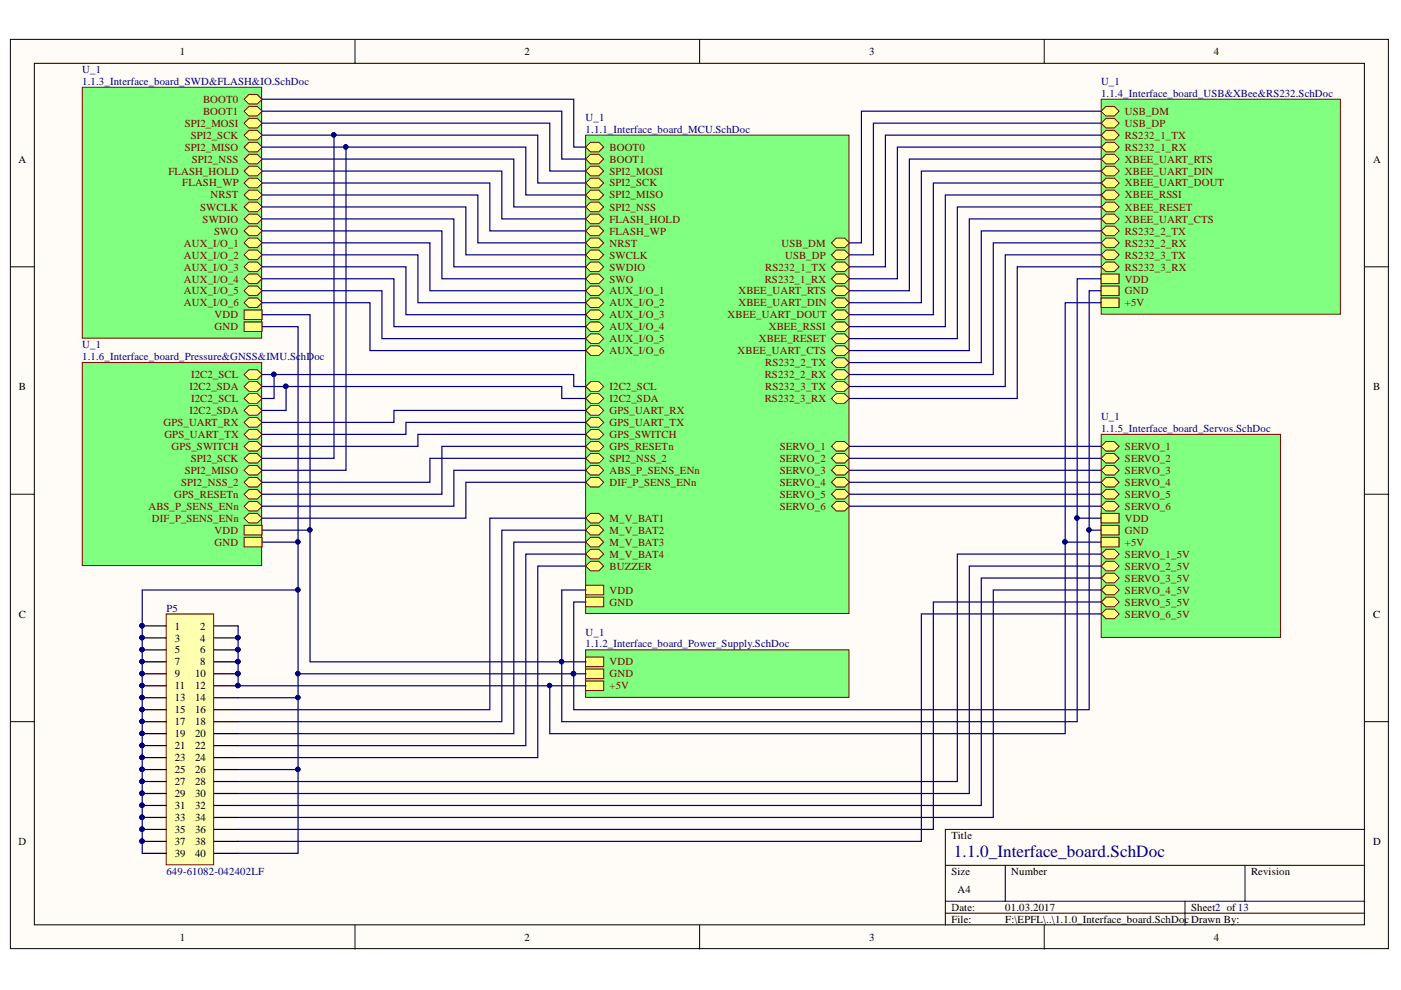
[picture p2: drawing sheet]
<svg xmlns="http://www.w3.org/2000/svg" width="297mm" height="210mm" viewBox="0 0 297 210" stroke-linecap="round" stroke-linejoin="round" font-family="sans-serif">
<defs><g id="words">
<text font-size="3.6" fill="#000080" x="202.2" y="181.6">1.1.0_Interface_board.SchDoc</text>
<g font-size="2.3">
<text x="38.1" y="11.7">1</text>
<text x="111.2" y="11.7">2</text>
<text x="184.3" y="11.7">3</text>
<text x="257.4" y="11.7">4</text>
<text x="3.9" y="34.5">A</text>
<text x="291.1" y="34.5">A</text>
<text x="4" y="82.7">B</text>
<text x="291.1" y="82.7">B</text>
<text x="4" y="130.9">C</text>
<text x="291.1" y="130.9">C</text>
<text x="37" y="133.5">1</text>
<text x="37" y="136">3</text>
<text x="42.5" y="133.5">2</text>
<text x="42.5" y="136">4</text>
<text x="37" y="138.6">5</text>
<text x="37" y="141.1">7</text>
<text x="37" y="143.6">9</text>
<text x="41.4" y="143.6">10</text>
<text x="42.5" y="138.6">6</text>
<text x="42.5" y="141.1">8</text>
<text x="37" y="146.2">11</text>
<text x="37" y="148.7">13</text>
<text x="41.4" y="146.2">12</text>
<text x="41.4" y="148.7">14</text>
<text x="37" y="151.2">15</text>
<text x="37" y="153.8">17</text>
<text x="41.4" y="151.2">16</text>
<text x="41.4" y="153.8">18</text>
<text x="37" y="156.3">19</text>
<text x="37" y="158.8">21</text>
<text x="37" y="161.4">23</text>
<text x="41.4" y="156.3">20</text>
<text x="41.4" y="158.8">22</text>
<text x="41.4" y="161.4">24</text>
<text x="37" y="164">25</text>
<text x="37" y="166.5">27</text>
<text x="41.4" y="164">26</text>
<text x="41.4" y="166.5">28</text>
<text x="37" y="169">29</text>
<text x="37" y="171.6">31</text>
<text x="41.4" y="169">30</text>
<text x="41.4" y="171.6">32</text>
<text x="3.9" y="179.2">D</text>
<text x="37" y="174.1">33</text>
<text x="37" y="176.7">35</text>
<text x="37" y="179.2">37</text>
<text x="41.4" y="174.1">34</text>
<text x="41.4" y="176.7">36</text>
<text x="41.4" y="179.2">38</text>
<text x="201.7" y="177.9">Title</text>
<text x="291.1" y="179.2">D</text>
<text x="37" y="181.7">39</text>
<text x="41.4" y="181.7">40</text>
<text x="201.7" y="185.5">Size</text>
<text x="214.4" y="185.5">Number</text>
<text x="265.2" y="185.5">Revision</text>
<text x="203" y="189.3">A4</text>
<text x="201.7" y="193.1">Date:</text>
<text x="201.7" y="195.7">File:</text>
<text x="213.1" y="193.1">01.03.2017</text>
<text x="213.1" y="195.7">F:\EPFL\..\1.1.0_Interface_board.SchDocDrawn By:</text>
<text x="252.6" y="193.1">Sheet2 of13</text>
<text x="38.1" y="199.5">1</text>
<text x="111.2" y="199.5">2</text>
<text x="184.3" y="199.5">3</text>
<text x="257.4" y="199.5">4</text>
</g>
<g font-size="2.3" fill="#000080">
<text x="17.4" y="15.5">U_1</text>
<text x="17.4" y="18">1.1.3_Interface_board_SWD&amp;FLASH&amp;IO.SchDoc</text>
<text x="233.4" y="18">U_1</text>
<text x="233.4" y="20.5">1.1.4_Interface_board_USB&amp;XBee&amp;RS232.SchDoc</text>
<text x="124.2" y="25.6">U_1</text>
<text x="124.2" y="28.1">1.1.1_Interface_board_MCU.SchDoc</text>
<text x="17.4" y="73.8">U_1</text>
<text x="17.4" y="76.4">1.1.6_Interface_board_Pressure&amp;GNSS&amp;IMU.SchDoc</text>
<text x="233.4" y="89">U_1</text>
<text x="233.4" y="91.6">1.1.5_Interface_board_Servos.SchDoc</text>
<text x="35.3" y="129.7">P5</text>
<text x="124.2" y="134.7">U_1</text>
<text x="124.2" y="137.3">1.1.2_Interface_board_Power_Supply.SchDoc</text>
<text x="35.3" y="185.5">649-61082-042402LF</text>
</g>
<g font-size="2.3" fill="#800000">
<text x="43.1" y="21.8">BOOT0</text>
<text x="39.2" y="26.9">SPI2_MOSI</text>
<text x="40.4" y="29.4">SPI2_SCK</text>
<text x="43.1" y="24.3">BOOT1</text>
<text x="238.5" y="24.3">USB_DM</text>
<text x="238.5" y="26.9">USB_DP</text>
<text x="238.5" y="29.4">RS232_1_TX</text>
<text x="39.2" y="31.9">SPI2_MISO</text>
<text x="40.7" y="34.5">SPI2_NSS</text>
<text x="129.2" y="31.9">BOOT0</text>
<text x="129.2" y="34.5">BOOT1</text>
<text x="238.5" y="31.9">RS232_1_RX</text>
<text x="238.5" y="34.5">XBEE_UART_RTS</text>
<text x="35.7" y="37">FLASH_HOLD</text>
<text x="38.7" y="39.5">FLASH_WP</text>
<text x="129.2" y="37">SPI2_MOSI</text>
<text x="129.2" y="39.5">SPI2_SCK</text>
<text x="238.5" y="37">XBEE_UART_DIN</text>
<text x="238.5" y="39.5">XBEE_UART_DOUT</text>
<text x="42.5" y="44.7">SWCLK</text>
<text x="43" y="47.2">SWDIO</text>
<text x="44.7" y="42.1">NRST</text>
<text x="129.2" y="42.1">SPI2_MISO</text>
<text x="129.2" y="44.7">SPI2_NSS</text>
<text x="129.2" y="47.2">FLASH_HOLD</text>
<text x="238.5" y="42.1">XBEE_RSSI</text>
<text x="238.5" y="44.7">XBEE_RESET</text>
<text x="238.5" y="47.2">XBEE_UART_CTS</text>
<text x="39" y="52.3">AUX_I/O_1</text>
<text x="45.4" y="49.8">SWO</text>
<text x="129.2" y="52.3">NRST</text>
<text x="129.2" y="49.8">FLASH_WP</text>
<text x="165.7" y="52.3">USB_DM</text>
<text x="238.5" y="49.8">RS232_2_TX</text>
<text x="238.5" y="52.3">RS232_2_RX</text>
<text x="39" y="54.8">AUX_I/O_2</text>
<text x="39" y="57.4">AUX_I/O_3</text>
<text x="39" y="59.9">AUX_I/O_4</text>
<text x="129.2" y="59.9">SWO</text>
<text x="129.2" y="54.8">SWCLK</text>
<text x="129.2" y="57.4">SWDIO</text>
<text x="162.1" y="59.9">RS232_1_RX</text>
<text x="162.2" y="57.4">RS232_1_TX</text>
<text x="166.5" y="54.8">USB_DP</text>
<text x="238.5" y="54.8">RS232_3_TX</text>
<text x="238.5" y="57.4">RS232_3_RX</text>
<text x="238.5" y="59.9">VDD</text>
<text x="39" y="62.4">AUX_I/O_5</text>
<text x="39" y="65">AUX_I/O_6</text>
<text x="129.2" y="65">AUX_I/O_2</text>
<text x="129.2" y="62.4">AUX_I/O_1</text>
<text x="156.6" y="62.4">XBEE_UART_RTS</text>
<text x="156.6" y="65">XBEE_UART_DIN</text>
<text x="238.5" y="62.4">GND</text>
<text x="238.5" y="65">+5V</text>
<text x="45.5" y="67.5">VDD</text>
<text x="45.5" y="70">GND</text>
<text x="129.2" y="67.5">AUX_I/O_3</text>
<text x="129.2" y="70">AUX_I/O_4</text>
<text x="154.3" y="67.5">XBEE_UART_DOUT</text>
<text x="163" y="70">XBEE_RSSI</text>
<text x="129.2" y="72.6">AUX_I/O_5</text>
<text x="129.2" y="75.1">AUX_I/O_6</text>
<text x="156.4" y="75.1">XBEE_UART_CTS</text>
<text x="160.9" y="72.6">XBEE_RESET</text>
<text x="162.2" y="77.6">RS232_2_TX</text>
<text x="40.2" y="82.7">I2C2_SDA</text>
<text x="40.5" y="80.2">I2C2_SCL</text>
<text x="129.2" y="82.7">I2C2_SCL</text>
<text x="162.1" y="80.2">RS232_2_RX</text>
<text x="162.2" y="82.7">RS232_3_TX</text>
<text x="40.2" y="87.8">I2C2_SDA</text>
<text x="40.5" y="85.2">I2C2_SCL</text>
<text x="129.2" y="85.2">I2C2_SDA</text>
<text x="129.2" y="87.8">GPS_UART_RX</text>
<text x="162.1" y="85.2">RS232_3_RX</text>
<text x="34.7" y="90.3">GPS_UART_RX</text>
<text x="34.8" y="92.8">GPS_UART_TX</text>
<text x="36.4" y="95.4">GPS_SWITCH</text>
<text x="129.2" y="92.8">GPS_SWITCH</text>
<text x="129.2" y="95.4">GPS_RESETn</text>
<text x="129.2" y="90.3">GPS_UART_TX</text>
<text x="165.4" y="95.4">SERVO_1</text>
<text x="238.5" y="95.4">SERVO_1</text>
<text x="39.2" y="100.4">SPI2_MISO</text>
<text x="40.4" y="97.9">SPI2_SCK</text>
<text x="129.2" y="97.9">SPI2_NSS_2</text>
<text x="129.2" y="100.4">ABS_P_SENS_ENn</text>
<text x="165.4" y="97.9">SERVO_2</text>
<text x="165.4" y="100.4">SERVO_3</text>
<text x="238.5" y="97.9">SERVO_2</text>
<text x="238.5" y="100.4">SERVO_3</text>
<text x="37" y="105.6">GPS_RESETn</text>
<text x="38.4" y="103">SPI2_NSS_2</text>
<text x="129.2" y="103">DIF_P_SENS_ENn</text>
<text x="165.4" y="103">SERVO_4</text>
<text x="165.4" y="105.6">SERVO_5</text>
<text x="238.5" y="103">SERVO_4</text>
<text x="238.5" y="105.6">SERVO_5</text>
<text x="31.5" y="108.1">ABS_P_SENS_ENn</text>
<text x="32.2" y="110.7">DIF_P_SENS_ENn</text>
<text x="45.5" y="113.2">VDD</text>
<text x="129.2" y="113.2">M_V_BAT2</text>
<text x="129.2" y="110.7">M_V_BAT1</text>
<text x="165.4" y="108.1">SERVO_6</text>
<text x="238.5" y="108.1">SERVO_6</text>
<text x="238.5" y="110.7">VDD</text>
<text x="238.5" y="113.2">GND</text>
<text x="45.5" y="115.7">GND</text>
<text x="129.2" y="115.7">M_V_BAT3</text>
<text x="129.2" y="118.3">M_V_BAT4</text>
<text x="238.5" y="115.7">+5V</text>
<text x="238.5" y="118.3">SERVO_1_5V</text>
<text x="129.2" y="120.8">BUZZER</text>
<text x="129.2" y="125.9">VDD</text>
<text x="238.5" y="120.8">SERVO_2_5V</text>
<text x="238.5" y="123.3">SERVO_3_5V</text>
<text x="238.5" y="125.9">SERVO_4_5V</text>
<text x="129.2" y="128.4">GND</text>
<text x="238.5" y="128.4">SERVO_5_5V</text>
<text x="238.5" y="130.9">SERVO_6_5V</text>
<text x="129.2" y="141.1">VDD</text>
<text x="129.2" y="143.6">GND</text>
<text x="129.2" y="146.2">+5V</text>
</g>
</g></defs>
<g fill="#fffcf8" stroke="#000" stroke-width=".21">
<path d="M2.2 8.3h292.2v192.8h-292.2z"/>
<path d="M7.3 13.4h282v182.7h-282z"/>
</g>
<g fill="none" stroke="#000" stroke-width=".21">
<path d="M75.3 8.3v5.1M148.3 8.3v5.1M221.4 8.3v5.1M2.2 56.6h5.1M289.4 56.6h5.1M2.2 104.8h5.1M289.4 104.8h5.1M2.2 153h5.1M289.4 153h5.1M289.4 175.9h-89v20.3M75.3 196.2v5M148.3 196.2v5"/>
<path d="M200.4 183.5h89M200.4 191.1h89M200.4 193.6h89M213.1 183.5v7.6M221.4 196.2v5M251.3 191.1v5.1M264 183.5v7.6"/>
</g>
<path d="M124.2 28.7h55.8v101.4h-55.8z" fill="#80ff80" stroke="#800000" stroke-width=".21"/>
<path d="M176.3 51.5l1-1h1.8l1 1-1 1h-1.8z" fill-rule="evenodd" fill="#ffff80"/>
<path d="M176.3 51.5l1-1h1.8l1 1-1 1h-1.8z" fill="none" stroke="#800000" stroke-width=".21"/>
<path d="M176.3 54l1-1h1.8l1 1-1 1h-1.8z" fill-rule="evenodd" fill="#ffff80"/>
<path d="M176.3 54l1-1h1.8l1 1-1 1h-1.8z" fill="none" stroke="#800000" stroke-width=".21"/>
<path d="M124.2 59.1l1-1h1.8l1 1-1 1h-1.8z" fill-rule="evenodd" fill="#ffff80"/>
<path d="M124.2 59.1l1-1h1.8l1 1-1 1h-1.8z" fill="none" stroke="#800000" stroke-width=".21"/>
<path d="M124.2 54l1-1h1.8l1 1-1 1h-1.8z" fill-rule="evenodd" fill="#ffff80"/>
<path d="M124.2 54l1-1h1.8l1 1-1 1h-1.8z" fill="none" stroke="#800000" stroke-width=".21"/>
<path d="M124.2 56.6l1-1h1.8l1 1-1 1h-1.8z" fill-rule="evenodd" fill="#ffff80"/>
<path d="M124.2 56.6l1-1h1.8l1 1-1 1h-1.8z" fill="none" stroke="#800000" stroke-width=".21"/>
<path d="M124.2 31.2l1-1h1.8l1 1-1 1h-1.8z" fill-rule="evenodd" fill="#ffff80"/>
<path d="M124.2 31.2l1-1h1.8l1 1-1 1h-1.8z" fill="none" stroke="#800000" stroke-width=".21"/>
<path d="M124.2 51.5l1-1h1.8l1 1-1 1h-1.8z" fill-rule="evenodd" fill="#ffff80"/>
<path d="M124.2 51.5l1-1h1.8l1 1-1 1h-1.8z" fill="none" stroke="#800000" stroke-width=".21"/>
<path d="M124.2 33.7l1-1h1.8l1 1-1 1h-1.8z" fill-rule="evenodd" fill="#ffff80"/>
<path d="M124.2 33.7l1-1h1.8l1 1-1 1h-1.8z" fill="none" stroke="#800000" stroke-width=".21"/>
<path d="M124.2 81.9l1-1h1.8l1 1-1 1.1h-1.8z" fill-rule="evenodd" fill="#ffff80"/>
<path d="M124.2 81.9l1-1h1.8l1 1-1 1.1h-1.8z" fill="none" stroke="#800000" stroke-width=".21"/>
<path d="M124.2 84.5l1-1h1.8l1 1-1 1h-1.8z" fill-rule="evenodd" fill="#ffff80"/>
<path d="M124.2 84.5l1-1h1.8l1 1-1 1h-1.8z" fill="none" stroke="#800000" stroke-width=".21"/>
<path d="M176.3 56.6l1-1h1.8l1 1-1 1h-1.8z" fill-rule="evenodd" fill="#ffff80"/>
<path d="M176.3 56.6l1-1h1.8l1 1-1 1h-1.8z" fill="none" stroke="#800000" stroke-width=".21"/>
<path d="M176.3 59.1l1-1h1.8l1 1-1 1h-1.8z" fill-rule="evenodd" fill="#ffff80"/>
<path d="M176.3 59.1l1-1h1.8l1 1-1 1h-1.8z" fill="none" stroke="#800000" stroke-width=".21"/>
<path d="M124.2 36.3l1-1.1h1.8l1 1.1-1 1h-1.8z" fill-rule="evenodd" fill="#ffff80"/>
<path d="M124.2 36.3l1-1.1h1.8l1 1.1-1 1h-1.8z" fill="none" stroke="#800000" stroke-width=".21"/>
<path d="M124.2 38.8l1-1h1.8l1 1-1 1h-1.8z" fill-rule="evenodd" fill="#ffff80"/>
<path d="M124.2 38.8l1-1h1.8l1 1-1 1h-1.8z" fill="none" stroke="#800000" stroke-width=".21"/>
<path d="M124.2 41.3l1-1h1.8l1 1-1 1.1h-1.8z" fill-rule="evenodd" fill="#ffff80"/>
<path d="M124.2 41.3l1-1h1.8l1 1-1 1.1h-1.8z" fill="none" stroke="#800000" stroke-width=".21"/>
<path d="M124.2 43.9l1-1h1.8l1 1-1 1h-1.8z" fill-rule="evenodd" fill="#ffff80"/>
<path d="M124.2 43.9l1-1h1.8l1 1-1 1h-1.8z" fill="none" stroke="#800000" stroke-width=".21"/>
<path d="M124.2 49l1-1.1h1.8l1 1.1-1 1h-1.8z" fill-rule="evenodd" fill="#ffff80"/>
<path d="M124.2 49l1-1.1h1.8l1 1.1-1 1h-1.8z" fill="none" stroke="#800000" stroke-width=".21"/>
<path d="M124.2 46.4l1-1h1.8l1 1-1 1h-1.8z" fill-rule="evenodd" fill="#ffff80"/>
<path d="M124.2 46.4l1-1h1.8l1 1-1 1h-1.8z" fill="none" stroke="#800000" stroke-width=".21"/>
<path d="M124.2 97.2l1-1h1.8l1 1-1 1h-1.8z" fill-rule="evenodd" fill="#ffff80"/>
<path d="M124.2 97.2l1-1h1.8l1 1-1 1h-1.8z" fill="none" stroke="#800000" stroke-width=".21"/>
<path d="M124.2 112.4l1-1h1.8l1 1-1 1h-1.8z" fill-rule="evenodd" fill="#ffff80"/>
<path d="M124.2 112.4l1-1h1.8l1 1-1 1h-1.8z" fill="none" stroke="#800000" stroke-width=".21"/>
<path d="M124.2 92.1l1-1h1.8l1 1-1 1h-1.8z" fill-rule="evenodd" fill="#ffff80"/>
<path d="M124.2 92.1l1-1h1.8l1 1-1 1h-1.8z" fill="none" stroke="#800000" stroke-width=".21"/>
<path d="M124.2 94.6l1-1h1.8l1 1-1 1.1h-1.8z" fill-rule="evenodd" fill="#ffff80"/>
<path d="M124.2 94.6l1-1h1.8l1 1-1 1.1h-1.8z" fill="none" stroke="#800000" stroke-width=".21"/>
<path d="M124.2 109.9l1-1h1.8l1 1-1 1h-1.8z" fill-rule="evenodd" fill="#ffff80"/>
<path d="M124.2 109.9l1-1h1.8l1 1-1 1h-1.8z" fill="none" stroke="#800000" stroke-width=".21"/>
<path d="M124.2 99.7l1-1h1.8l1 1-1 1h-1.8z" fill-rule="evenodd" fill="#ffff80"/>
<path d="M124.2 99.7l1-1h1.8l1 1-1 1h-1.8z" fill="none" stroke="#800000" stroke-width=".21"/>
<path d="M124.2 102.3l1-1.1h1.8l1 1.1-1 1h-1.8z" fill-rule="evenodd" fill="#ffff80"/>
<path d="M124.2 102.3l1-1.1h1.8l1 1.1-1 1h-1.8z" fill="none" stroke="#800000" stroke-width=".21"/>
<path d="M176.3 94.6l1-1h1.8l1 1-1 1.1h-1.8z" fill-rule="evenodd" fill="#ffff80"/>
<path d="M176.3 94.6l1-1h1.8l1 1-1 1.1h-1.8z" fill="none" stroke="#800000" stroke-width=".21"/>
<path d="M176.3 97.2l1-1h1.8l1 1-1 1h-1.8z" fill-rule="evenodd" fill="#ffff80"/>
<path d="M176.3 97.2l1-1h1.8l1 1-1 1h-1.8z" fill="none" stroke="#800000" stroke-width=".21"/>
<path d="M176.3 99.7l1-1h1.8l1 1-1 1h-1.8z" fill-rule="evenodd" fill="#ffff80"/>
<path d="M176.3 99.7l1-1h1.8l1 1-1 1h-1.8z" fill="none" stroke="#800000" stroke-width=".21"/>
<path d="M176.3 102.3l1-1.1h1.8l1 1.1-1 1h-1.8z" fill-rule="evenodd" fill="#ffff80"/>
<path d="M176.3 102.3l1-1.1h1.8l1 1.1-1 1h-1.8z" fill="none" stroke="#800000" stroke-width=".21"/>
<path d="M176.3 104.8l1-1h1.8l1 1-1 1h-1.8z" fill-rule="evenodd" fill="#ffff80"/>
<path d="M176.3 104.8l1-1h1.8l1 1-1 1h-1.8z" fill="none" stroke="#800000" stroke-width=".21"/>
<path d="M176.3 107.3l1-1h1.8l1 1-1 1h-1.8z" fill-rule="evenodd" fill="#ffff80"/>
<path d="M176.3 107.3l1-1h1.8l1 1-1 1h-1.8z" fill="none" stroke="#800000" stroke-width=".21"/>
<path d="M124.2 87l1-1h1.8l1 1-1 1h-1.8z" fill-rule="evenodd" fill="#ffff80"/>
<path d="M124.2 87l1-1h1.8l1 1-1 1h-1.8z" fill="none" stroke="#800000" stroke-width=".21"/>
<path d="M124.2 89.6l1-1.1h1.8l1 1.1-1 1h-1.8z" fill-rule="evenodd" fill="#ffff80"/>
<path d="M124.2 89.6l1-1.1h1.8l1 1.1-1 1h-1.8z" fill="none" stroke="#800000" stroke-width=".21"/>
<path d="M176.3 76.9l1-1h1.8l1 1-1 1h-1.8z" fill-rule="evenodd" fill="#ffff80"/>
<path d="M176.3 76.9l1-1h1.8l1 1-1 1h-1.8z" fill="none" stroke="#800000" stroke-width=".21"/>
<path d="M176.3 79.4l1-1h1.8l1 1-1 1h-1.8z" fill-rule="evenodd" fill="#ffff80"/>
<path d="M176.3 79.4l1-1h1.8l1 1-1 1h-1.8z" fill="none" stroke="#800000" stroke-width=".21"/>
<path d="M176.3 81.9l1-1h1.8l1 1-1 1.1h-1.8z" fill-rule="evenodd" fill="#ffff80"/>
<path d="M176.3 81.9l1-1h1.8l1 1-1 1.1h-1.8z" fill="none" stroke="#800000" stroke-width=".21"/>
<path d="M176.3 84.5l1-1h1.8l1 1-1 1h-1.8z" fill-rule="evenodd" fill="#ffff80"/>
<path d="M176.3 84.5l1-1h1.8l1 1-1 1h-1.8z" fill="none" stroke="#800000" stroke-width=".21"/>
<path d="M176.3 61.6l1-1h1.8l1 1-1 1.1h-1.8z" fill-rule="evenodd" fill="#ffff80"/>
<path d="M176.3 61.6l1-1h1.8l1 1-1 1.1h-1.8z" fill="none" stroke="#800000" stroke-width=".21"/>
<path d="M176.3 74.3l1-1h1.8l1 1-1 1.1h-1.8z" fill-rule="evenodd" fill="#ffff80"/>
<path d="M176.3 74.3l1-1h1.8l1 1-1 1.1h-1.8z" fill="none" stroke="#800000" stroke-width=".21"/>
<path d="M176.3 71.8l1-1h1.8l1 1-1 1h-1.8z" fill-rule="evenodd" fill="#ffff80"/>
<path d="M176.3 71.8l1-1h1.8l1 1-1 1h-1.8z" fill="none" stroke="#800000" stroke-width=".21"/>
<path d="M176.3 64.2l1-1h1.8l1 1-1 1h-1.8z" fill-rule="evenodd" fill="#ffff80"/>
<path d="M176.3 64.2l1-1h1.8l1 1-1 1h-1.8z" fill="none" stroke="#800000" stroke-width=".21"/>
<path d="M176.3 66.7l1-1h1.8l1 1-1 1h-1.8z" fill-rule="evenodd" fill="#ffff80"/>
<path d="M176.3 66.7l1-1h1.8l1 1-1 1h-1.8z" fill="none" stroke="#800000" stroke-width=".21"/>
<path d="M124.2 114.9l1-1h1.8l1 1-1 1.1h-1.8z" fill-rule="evenodd" fill="#ffff80"/>
<path d="M124.2 114.9l1-1h1.8l1 1-1 1.1h-1.8z" fill="none" stroke="#800000" stroke-width=".21"/>
<path d="M124.2 64.2l1-1h1.8l1 1-1 1h-1.8z" fill-rule="evenodd" fill="#ffff80"/>
<path d="M124.2 64.2l1-1h1.8l1 1-1 1h-1.8z" fill="none" stroke="#800000" stroke-width=".21"/>
<path d="M124.2 61.6l1-1h1.8l1 1-1 1.1h-1.8z" fill-rule="evenodd" fill="#ffff80"/>
<path d="M124.2 61.6l1-1h1.8l1 1-1 1.1h-1.8z" fill="none" stroke="#800000" stroke-width=".21"/>
<path d="M124.2 66.7l1-1h1.8l1 1-1 1h-1.8z" fill-rule="evenodd" fill="#ffff80"/>
<path d="M124.2 66.7l1-1h1.8l1 1-1 1h-1.8z" fill="none" stroke="#800000" stroke-width=".21"/>
<path d="M124.2 69.3l1-1.1h1.8l1 1.1-1 1h-1.8z" fill-rule="evenodd" fill="#ffff80"/>
<path d="M124.2 69.3l1-1.1h1.8l1 1.1-1 1h-1.8z" fill="none" stroke="#800000" stroke-width=".21"/>
<path d="M124.2 120l1-1h1.8l1 1-1 1h-1.8z" fill-rule="evenodd" fill="#ffff80"/>
<path d="M124.2 120l1-1h1.8l1 1-1 1h-1.8z" fill="none" stroke="#800000" stroke-width=".21"/>
<path d="M124.2 71.8l1-1h1.8l1 1-1 1h-1.8z" fill-rule="evenodd" fill="#ffff80"/>
<path d="M124.2 71.8l1-1h1.8l1 1-1 1h-1.8z" fill="none" stroke="#800000" stroke-width=".21"/>
<path d="M124.2 74.3l1-1h1.8l1 1-1 1.1h-1.8z" fill-rule="evenodd" fill="#ffff80"/>
<path d="M124.2 74.3l1-1h1.8l1 1-1 1.1h-1.8z" fill="none" stroke="#800000" stroke-width=".21"/>
<path d="M176.3 69.3l1-1.1h1.8l1 1.1-1 1h-1.8z" fill-rule="evenodd" fill="#ffff80"/>
<path d="M176.3 69.3l1-1.1h1.8l1 1.1-1 1h-1.8z" fill="none" stroke="#800000" stroke-width=".21"/>
<path d="M124.2 124.1h3.8v2h-3.8z" fill-rule="evenodd" fill="#ffff80"/>
<path d="M124.2 124.1h3.8v2h-3.8z" fill="none" stroke="#800000" stroke-width=".21"/>
<path d="M124.2 126.6h3.8v2h-3.8z" fill-rule="evenodd" fill="#ffff80"/>
<path d="M124.2 126.6h3.8v2h-3.8z" fill="none" stroke="#800000" stroke-width=".21"/>
<path d="M124.2 117.5l1-1h1.8l1 1-1 1h-1.8z" fill-rule="evenodd" fill="#ffff80"/>
<path d="M124.2 117.5l1-1h1.8l1 1-1 1h-1.8z" fill="none" stroke="#800000" stroke-width=".21"/>
<path d="M124.2 137.8h55.8v10.1h-55.8z" fill="#80ff80" stroke="#800000" stroke-width=".21"/>
<path d="M124.2 139.3h3.8v2h-3.8z" fill-rule="evenodd" fill="#ffff80"/>
<path d="M124.2 139.3h3.8v2h-3.8z" fill="none" stroke="#800000" stroke-width=".21"/>
<path d="M124.2 141.8h3.8v2.1h-3.8z" fill-rule="evenodd" fill="#ffff80"/>
<path d="M124.2 141.8h3.8v2.1h-3.8z" fill="none" stroke="#800000" stroke-width=".21"/>
<path d="M124.2 144.4h3.8v2h-3.8z" fill-rule="evenodd" fill="#ffff80"/>
<path d="M124.2 144.4h3.8v2h-3.8z" fill="none" stroke="#800000" stroke-width=".21"/>
<path d="M17.4 18.5h38.1v53.2h-38.1z" fill="#80ff80" stroke="#800000" stroke-width=".21"/>
<path d="M51.8 21l1-1h1.8l1 1-1 1.1h-1.8z" fill-rule="evenodd" fill="#ffff80"/>
<path d="M51.8 21l1-1h1.8l1 1-1 1.1h-1.8z" fill="none" stroke="#800000" stroke-width=".21"/>
<path d="M51.8 23.6l1-1h1.8l1 1-1 1h-1.8z" fill-rule="evenodd" fill="#ffff80"/>
<path d="M51.8 23.6l1-1h1.8l1 1-1 1h-1.8z" fill="none" stroke="#800000" stroke-width=".21"/>
<path d="M51.8 26.1l1-1h1.8l1 1-1 1h-1.8z" fill-rule="evenodd" fill="#ffff80"/>
<path d="M51.8 26.1l1-1h1.8l1 1-1 1h-1.8z" fill="none" stroke="#800000" stroke-width=".21"/>
<path d="M51.8 28.7l1-1.1h1.8l1 1.1-1 1h-1.8z" fill-rule="evenodd" fill="#ffff80"/>
<path d="M51.8 28.7l1-1.1h1.8l1 1.1-1 1h-1.8z" fill="none" stroke="#800000" stroke-width=".21"/>
<path d="M51.8 31.2l1-1h1.8l1 1-1 1h-1.8z" fill-rule="evenodd" fill="#ffff80"/>
<path d="M51.8 31.2l1-1h1.8l1 1-1 1h-1.8z" fill="none" stroke="#800000" stroke-width=".21"/>
<path d="M51.8 33.7l1-1h1.8l1 1-1 1h-1.8z" fill-rule="evenodd" fill="#ffff80"/>
<path d="M51.8 33.7l1-1h1.8l1 1-1 1h-1.8z" fill="none" stroke="#800000" stroke-width=".21"/>
<path d="M51.8 36.3l1-1.1h1.8l1 1.1-1 1h-1.8z" fill-rule="evenodd" fill="#ffff80"/>
<path d="M51.8 36.3l1-1.1h1.8l1 1.1-1 1h-1.8z" fill="none" stroke="#800000" stroke-width=".21"/>
<path d="M51.8 38.8l1-1h1.8l1 1-1 1h-1.8z" fill-rule="evenodd" fill="#ffff80"/>
<path d="M51.8 38.8l1-1h1.8l1 1-1 1h-1.8z" fill="none" stroke="#800000" stroke-width=".21"/>
<path d="M51.8 41.3l1-1h1.8l1 1-1 1.1h-1.8z" fill-rule="evenodd" fill="#ffff80"/>
<path d="M51.8 41.3l1-1h1.8l1 1-1 1.1h-1.8z" fill="none" stroke="#800000" stroke-width=".21"/>
<path d="M51.8 43.9l1-1h1.8l1 1-1 1h-1.8z" fill-rule="evenodd" fill="#ffff80"/>
<path d="M51.8 43.9l1-1h1.8l1 1-1 1h-1.8z" fill="none" stroke="#800000" stroke-width=".21"/>
<path d="M51.8 46.4l1-1h1.8l1 1-1 1h-1.8z" fill-rule="evenodd" fill="#ffff80"/>
<path d="M51.8 46.4l1-1h1.8l1 1-1 1h-1.8z" fill="none" stroke="#800000" stroke-width=".21"/>
<path d="M51.8 49l1-1.1h1.8l1 1.1-1 1h-1.8z" fill-rule="evenodd" fill="#ffff80"/>
<path d="M51.8 49l1-1.1h1.8l1 1.1-1 1h-1.8z" fill="none" stroke="#800000" stroke-width=".21"/>
<path d="M51.8 54l1-1h1.8l1 1-1 1h-1.8z" fill-rule="evenodd" fill="#ffff80"/>
<path d="M51.8 54l1-1h1.8l1 1-1 1h-1.8z" fill="none" stroke="#800000" stroke-width=".21"/>
<path d="M51.8 51.5l1-1h1.8l1 1-1 1h-1.8z" fill-rule="evenodd" fill="#ffff80"/>
<path d="M51.8 51.5l1-1h1.8l1 1-1 1h-1.8z" fill="none" stroke="#800000" stroke-width=".21"/>
<path d="M51.8 56.6l1-1h1.8l1 1-1 1h-1.8z" fill-rule="evenodd" fill="#ffff80"/>
<path d="M51.8 56.6l1-1h1.8l1 1-1 1h-1.8z" fill="none" stroke="#800000" stroke-width=".21"/>
<path d="M51.8 59.1l1-1h1.8l1 1-1 1h-1.8z" fill-rule="evenodd" fill="#ffff80"/>
<path d="M51.8 59.1l1-1h1.8l1 1-1 1h-1.8z" fill="none" stroke="#800000" stroke-width=".21"/>
<path d="M51.8 61.6l1-1h1.8l1 1-1 1.1h-1.8z" fill-rule="evenodd" fill="#ffff80"/>
<path d="M51.8 61.6l1-1h1.8l1 1-1 1.1h-1.8z" fill="none" stroke="#800000" stroke-width=".21"/>
<path d="M51.8 64.2l1-1h1.8l1 1-1 1h-1.8z" fill-rule="evenodd" fill="#ffff80"/>
<path d="M51.8 64.2l1-1h1.8l1 1-1 1h-1.8z" fill="none" stroke="#800000" stroke-width=".21"/>
<path d="M51.8 65.7h3.8v2h-3.8z" fill-rule="evenodd" fill="#ffff80"/>
<path d="M51.8 65.7h3.8v2h-3.8z" fill="none" stroke="#800000" stroke-width=".21"/>
<path d="M51.8 68.2h3.8v2.1h-3.8z" fill-rule="evenodd" fill="#ffff80"/>
<path d="M51.8 68.2h3.8v2.1h-3.8z" fill="none" stroke="#800000" stroke-width=".21"/>
<path d="M233.5 21h50.7v45.6h-50.7z" fill="#80ff80" stroke="#800000" stroke-width=".21"/>
<path d="M233.5 23.6l1-1h1.8l1 1-1 1h-1.8z" fill-rule="evenodd" fill="#ffff80"/>
<path d="M233.5 23.6l1-1h1.8l1 1-1 1h-1.8z" fill="none" stroke="#800000" stroke-width=".21"/>
<path d="M233.5 26.1l1-1h1.8l1 1-1 1h-1.8z" fill-rule="evenodd" fill="#ffff80"/>
<path d="M233.5 26.1l1-1h1.8l1 1-1 1h-1.8z" fill="none" stroke="#800000" stroke-width=".21"/>
<path d="M233.5 28.7l1-1.1h1.8l1 1.1-1 1h-1.8z" fill-rule="evenodd" fill="#ffff80"/>
<path d="M233.5 28.7l1-1.1h1.8l1 1.1-1 1h-1.8z" fill="none" stroke="#800000" stroke-width=".21"/>
<path d="M233.5 31.2l1-1h1.8l1 1-1 1h-1.8z" fill-rule="evenodd" fill="#ffff80"/>
<path d="M233.5 31.2l1-1h1.8l1 1-1 1h-1.8z" fill="none" stroke="#800000" stroke-width=".21"/>
<path d="M233.5 33.7l1-1h1.8l1 1-1 1h-1.8z" fill-rule="evenodd" fill="#ffff80"/>
<path d="M233.5 33.7l1-1h1.8l1 1-1 1h-1.8z" fill="none" stroke="#800000" stroke-width=".21"/>
<path d="M233.5 36.3l1-1.1h1.8l1 1.1-1 1h-1.8z" fill-rule="evenodd" fill="#ffff80"/>
<path d="M233.5 36.3l1-1.1h1.8l1 1.1-1 1h-1.8z" fill="none" stroke="#800000" stroke-width=".21"/>
<path d="M233.5 38.8l1-1h1.8l1 1-1 1h-1.8z" fill-rule="evenodd" fill="#ffff80"/>
<path d="M233.5 38.8l1-1h1.8l1 1-1 1h-1.8z" fill="none" stroke="#800000" stroke-width=".21"/>
<path d="M233.5 41.3l1-1h1.8l1 1-1 1.1h-1.8z" fill-rule="evenodd" fill="#ffff80"/>
<path d="M233.5 41.3l1-1h1.8l1 1-1 1.1h-1.8z" fill="none" stroke="#800000" stroke-width=".21"/>
<path d="M233.5 43.9l1-1h1.8l1 1-1 1h-1.8z" fill-rule="evenodd" fill="#ffff80"/>
<path d="M233.5 43.9l1-1h1.8l1 1-1 1h-1.8z" fill="none" stroke="#800000" stroke-width=".21"/>
<path d="M233.5 49l1-1.1h1.8l1 1.1-1 1h-1.8z" fill-rule="evenodd" fill="#ffff80"/>
<path d="M233.5 49l1-1.1h1.8l1 1.1-1 1h-1.8z" fill="none" stroke="#800000" stroke-width=".21"/>
<path d="M233.5 51.5l1-1h1.8l1 1-1 1h-1.8z" fill-rule="evenodd" fill="#ffff80"/>
<path d="M233.5 51.5l1-1h1.8l1 1-1 1h-1.8z" fill="none" stroke="#800000" stroke-width=".21"/>
<path d="M233.5 54l1-1h1.8l1 1-1 1h-1.8z" fill-rule="evenodd" fill="#ffff80"/>
<path d="M233.5 54l1-1h1.8l1 1-1 1h-1.8z" fill="none" stroke="#800000" stroke-width=".21"/>
<path d="M233.5 56.6l1-1h1.8l1 1-1 1h-1.8z" fill-rule="evenodd" fill="#ffff80"/>
<path d="M233.5 56.6l1-1h1.8l1 1-1 1h-1.8z" fill="none" stroke="#800000" stroke-width=".21"/>
<path d="M233.5 46.4l1-1h1.8l1 1-1 1h-1.8z" fill-rule="evenodd" fill="#ffff80"/>
<path d="M233.5 46.4l1-1h1.8l1 1-1 1h-1.8z" fill="none" stroke="#800000" stroke-width=".21"/>
<path d="M233.5 58.1h3.8v2h-3.8z" fill-rule="evenodd" fill="#ffff80"/>
<path d="M233.5 58.1h3.8v2h-3.8z" fill="none" stroke="#800000" stroke-width=".21"/>
<path d="M233.5 60.6h3.8v2.1h-3.8z" fill-rule="evenodd" fill="#ffff80"/>
<path d="M233.5 60.6h3.8v2.1h-3.8z" fill="none" stroke="#800000" stroke-width=".21"/>
<path d="M233.5 63.2h3.8v2h-3.8z" fill-rule="evenodd" fill="#ffff80"/>
<path d="M233.5 63.2h3.8v2h-3.8z" fill="none" stroke="#800000" stroke-width=".21"/>
<path d="M17.4 76.9h38.1v43h-38.1z" fill="#80ff80" stroke="#800000" stroke-width=".21"/>
<path d="M51.8 79.4l1-1h1.8l1 1-1 1h-1.8z" fill-rule="evenodd" fill="#ffff80"/>
<path d="M51.8 79.4l1-1h1.8l1 1-1 1h-1.8z" fill="none" stroke="#800000" stroke-width=".21"/>
<path d="M51.8 81.9l1-1h1.8l1 1-1 1.1h-1.8z" fill-rule="evenodd" fill="#ffff80"/>
<path d="M51.8 81.9l1-1h1.8l1 1-1 1.1h-1.8z" fill="none" stroke="#800000" stroke-width=".21"/>
<path d="M51.8 84.5l1-1h1.8l1 1-1 1h-1.8z" fill-rule="evenodd" fill="#ffff80"/>
<path d="M51.8 84.5l1-1h1.8l1 1-1 1h-1.8z" fill="none" stroke="#800000" stroke-width=".21"/>
<path d="M51.8 87l1-1h1.8l1 1-1 1h-1.8z" fill-rule="evenodd" fill="#ffff80"/>
<path d="M51.8 87l1-1h1.8l1 1-1 1h-1.8z" fill="none" stroke="#800000" stroke-width=".21"/>
<path d="M51.8 89.6l1-1.1h1.8l1 1.1-1 1h-1.8z" fill-rule="evenodd" fill="#ffff80"/>
<path d="M51.8 89.6l1-1.1h1.8l1 1.1-1 1h-1.8z" fill="none" stroke="#800000" stroke-width=".21"/>
<path d="M51.8 92.1l1-1h1.8l1 1-1 1h-1.8z" fill-rule="evenodd" fill="#ffff80"/>
<path d="M51.8 92.1l1-1h1.8l1 1-1 1h-1.8z" fill="none" stroke="#800000" stroke-width=".21"/>
<path d="M51.8 94.6l1-1h1.8l1 1-1 1.1h-1.8z" fill-rule="evenodd" fill="#ffff80"/>
<path d="M51.8 94.6l1-1h1.8l1 1-1 1.1h-1.8z" fill="none" stroke="#800000" stroke-width=".21"/>
<path d="M51.8 97.2l1-1h1.8l1 1-1 1h-1.8z" fill-rule="evenodd" fill="#ffff80"/>
<path d="M51.8 97.2l1-1h1.8l1 1-1 1h-1.8z" fill="none" stroke="#800000" stroke-width=".21"/>
<path d="M51.8 99.7l1-1h1.8l1 1-1 1h-1.8z" fill-rule="evenodd" fill="#ffff80"/>
<path d="M51.8 99.7l1-1h1.8l1 1-1 1h-1.8z" fill="none" stroke="#800000" stroke-width=".21"/>
<path d="M51.8 102.3l1-1.1h1.8l1 1.1-1 1h-1.8z" fill-rule="evenodd" fill="#ffff80"/>
<path d="M51.8 102.3l1-1.1h1.8l1 1.1-1 1h-1.8z" fill="none" stroke="#800000" stroke-width=".21"/>
<path d="M51.8 104.8l1-1h1.8l1 1-1 1h-1.8z" fill-rule="evenodd" fill="#ffff80"/>
<path d="M51.8 104.8l1-1h1.8l1 1-1 1h-1.8z" fill="none" stroke="#800000" stroke-width=".21"/>
<path d="M51.8 107.3l1-1h1.8l1 1-1 1h-1.8z" fill-rule="evenodd" fill="#ffff80"/>
<path d="M51.8 107.3l1-1h1.8l1 1-1 1h-1.8z" fill="none" stroke="#800000" stroke-width=".21"/>
<path d="M51.8 109.9l1-1h1.8l1 1-1 1h-1.8z" fill-rule="evenodd" fill="#ffff80"/>
<path d="M51.8 109.9l1-1h1.8l1 1-1 1h-1.8z" fill="none" stroke="#800000" stroke-width=".21"/>
<path d="M51.8 111.4h3.8v2h-3.8z" fill-rule="evenodd" fill="#ffff80"/>
<path d="M51.8 111.4h3.8v2h-3.8z" fill="none" stroke="#800000" stroke-width=".21"/>
<path d="M51.8 113.9h3.8v2.1h-3.8z" fill-rule="evenodd" fill="#ffff80"/>
<path d="M51.8 113.9h3.8v2.1h-3.8z" fill="none" stroke="#800000" stroke-width=".21"/>
<path d="M35.2 130.2h10.1v53.2h-10.1z" fill="#ffffb0" stroke="#800000" stroke-width=".21"/>
<g fill="none" stroke="#000" stroke-width=".25">
<path d="M30.2 132.7h5M30.2 135.2h5M30.2 137.8h5M45.4 132.7h5.1M45.4 135.2h5.1M45.4 137.8h5.1M30.2 140.3h5M30.2 142.9h5M30.2 145.4h5M30.2 147.9h5M30.2 150.5h5M30.2 153h5"/>
<path d="M30.2 155.6h5M30.2 158.1h5M45.4 140.3h5.1M45.4 142.9h5.1M45.4 145.4h5.1M45.4 147.9h5.1M45.4 150.5h5.1M45.4 153h5.1M45.4 155.6h5.1M45.4 158.1h5.1M30.2 160.6h5M30.2 163.2h5"/>
<path d="M30.2 165.7h5M30.2 168.2h5M30.2 170.8h5M30.2 173.3h5M30.2 175.9h5M30.2 178.4h5M45.4 160.6h5.1M45.4 163.2h5.1M45.4 165.7h5.1M45.4 168.2h5.1M45.4 170.8h5.1M45.4 173.3h5.1"/>
<path d="M45.4 175.9h5.1M45.4 178.4h5.1M30.2 180.9h5M45.4 180.9h5.1"/>
</g>
<g fill="#000080" stroke="#000080" stroke-width=".21">
<circle cx="30.1" cy="132.7" r=".46"/>
<circle cx="30.1" cy="135.2" r=".46"/>
<circle cx="50.4" cy="135.2" r=".46"/>
<circle cx="30.1" cy="137.7" r=".46"/>
<circle cx="50.4" cy="137.7" r=".46"/>
<circle cx="30.1" cy="140.3" r=".46"/>
<circle cx="50.4" cy="140.3" r=".46"/>
<circle cx="30.1" cy="142.8" r=".46"/>
<circle cx="50.4" cy="142.8" r=".47"/>
<circle cx="30.1" cy="145.3" r=".46"/>
<circle cx="50.4" cy="145.3" r=".46"/>
<circle cx="30.1" cy="147.9" r=".46"/>
<circle cx="30.1" cy="150.4" r=".46"/>
<circle cx="30.1" cy="153" r=".46"/>
<circle cx="30.1" cy="155.5" r=".46"/>
<circle cx="30.1" cy="158.1" r=".46"/>
<circle cx="30.1" cy="160.6" r=".46"/>
<circle cx="30.1" cy="163.1" r=".46"/>
<circle cx="30.1" cy="165.7" r=".46"/>
<circle cx="30.1" cy="168.2" r=".46"/>
<circle cx="30.1" cy="170.7" r=".46"/>
<circle cx="30.1" cy="173.3" r=".46"/>
<circle cx="30.1" cy="175.8" r=".46"/>
<circle cx="30.1" cy="178.3" r=".46"/>
</g>
<path d="M233.5 92.1h38v43h-38z" fill="#80ff80" stroke="#800000" stroke-width=".21"/>
<path d="M233.5 94.6l1-1h1.8l1 1-1 1.1h-1.8z" fill-rule="evenodd" fill="#ffff80"/>
<path d="M233.5 94.6l1-1h1.8l1 1-1 1.1h-1.8z" fill="none" stroke="#800000" stroke-width=".21"/>
<path d="M233.5 97.2l1-1h1.8l1 1-1 1h-1.8z" fill-rule="evenodd" fill="#ffff80"/>
<path d="M233.5 97.2l1-1h1.8l1 1-1 1h-1.8z" fill="none" stroke="#800000" stroke-width=".21"/>
<path d="M233.5 99.7l1-1h1.8l1 1-1 1h-1.8z" fill-rule="evenodd" fill="#ffff80"/>
<path d="M233.5 99.7l1-1h1.8l1 1-1 1h-1.8z" fill="none" stroke="#800000" stroke-width=".21"/>
<path d="M233.5 102.3l1-1.1h1.8l1 1.1-1 1h-1.8z" fill-rule="evenodd" fill="#ffff80"/>
<path d="M233.5 102.3l1-1.1h1.8l1 1.1-1 1h-1.8z" fill="none" stroke="#800000" stroke-width=".21"/>
<path d="M233.5 104.8l1-1h1.8l1 1-1 1h-1.8z" fill-rule="evenodd" fill="#ffff80"/>
<path d="M233.5 104.8l1-1h1.8l1 1-1 1h-1.8z" fill="none" stroke="#800000" stroke-width=".21"/>
<path d="M233.5 107.3l1-1h1.8l1 1-1 1h-1.8z" fill-rule="evenodd" fill="#ffff80"/>
<path d="M233.5 107.3l1-1h1.8l1 1-1 1h-1.8z" fill="none" stroke="#800000" stroke-width=".21"/>
<path d="M233.5 108.9h3.8v2h-3.8z" fill-rule="evenodd" fill="#ffff80"/>
<path d="M233.5 108.9h3.8v2h-3.8z" fill="none" stroke="#800000" stroke-width=".21"/>
<path d="M233.5 111.4h3.8v2h-3.8z" fill-rule="evenodd" fill="#ffff80"/>
<path d="M233.5 111.4h3.8v2h-3.8z" fill="none" stroke="#800000" stroke-width=".21"/>
<path d="M233.5 113.9h3.8v2.1h-3.8z" fill-rule="evenodd" fill="#ffff80"/>
<path d="M233.5 113.9h3.8v2.1h-3.8z" fill="none" stroke="#800000" stroke-width=".21"/>
<path d="M233.5 117.5l1-1h1.8l1 1-1 1h-1.8z" fill-rule="evenodd" fill="#ffff80"/>
<path d="M233.5 117.5l1-1h1.8l1 1-1 1h-1.8z" fill="none" stroke="#800000" stroke-width=".21"/>
<path d="M233.5 120l1-1h1.8l1 1-1 1h-1.8z" fill-rule="evenodd" fill="#ffff80"/>
<path d="M233.5 120l1-1h1.8l1 1-1 1h-1.8z" fill="none" stroke="#800000" stroke-width=".21"/>
<path d="M233.5 122.6l1-1.1h1.8l1 1.1-1 1h-1.8z" fill-rule="evenodd" fill="#ffff80"/>
<path d="M233.5 122.6l1-1.1h1.8l1 1.1-1 1h-1.8z" fill="none" stroke="#800000" stroke-width=".21"/>
<path d="M233.5 125.1l1-1h1.8l1 1-1 1h-1.8z" fill-rule="evenodd" fill="#ffff80"/>
<path d="M233.5 125.1l1-1h1.8l1 1-1 1h-1.8z" fill="none" stroke="#800000" stroke-width=".21"/>
<path d="M233.5 127.6l1-1h1.8l1 1-1 1h-1.8z" fill-rule="evenodd" fill="#ffff80"/>
<path d="M233.5 127.6l1-1h1.8l1 1-1 1h-1.8z" fill="none" stroke="#800000" stroke-width=".21"/>
<path d="M233.5 130.2l1-1h1.8l1 1-1 1h-1.8z" fill-rule="evenodd" fill="#ffff80"/>
<path d="M233.5 130.2l1-1h1.8l1 1-1 1h-1.8z" fill="none" stroke="#800000" stroke-width=".21"/>
<g fill="none" stroke="#000080" stroke-width=".25">
<path d="M55.6 21h66v10.2h2.6M55.6 23.6h63.5v10.1h5.1M55.6 26.1h61v10.2h7.6M55.6 28.7h58.4v10.1h10.2M55.6 33.7h53.3v10.2h15.3M55.6 36.3h50.8v10.1h17.8M55.6 38.8h48.3v10.2h20.3M55.6 31.2h55.9v10.1h12.7M70.8 28.7v68.5h-15.2M73.4 31.2v68.5h-17.8M233.5 23.6h-50.9v27.9h-2.5M233.5 26.1h-48.3v27.9h-5.1"/>
<path d="M233.5 28.7h-45.8v27.9h-7.6M233.5 31.2h-43.2v27.9h-10.2M233.5 33.7h-40.7v27.9h-12.7M233.5 36.3h-38.2v27.9h-15.2M233.5 38.8h-35.6v27.9h-17.8M55.6 41.3h45.7v10.2h22.9M55.6 43.9h43.2v10.1h25.4M55.6 46.4h40.6v10.2h28M55.6 49h38.1v10.1h30.5M55.6 51.5h35.5v10.1h33.1M55.6 54h33v10.2h35.6M55.6 56.6h30.5v10.1h38.1"/>
<path d="M55.6 59.1h27.9v10.2h40.7M233.5 41.3h-33.1v28h-20.3M233.5 43.9h-30.5v27.9h-22.9M233.5 46.4h-28v27.9h-25.4M233.5 49h-25.4v27.9h-28M233.5 51.5h-22.9v27.9h-30.5M233.5 54h-20.4v27.9h-33M233.5 56.6h-17.8v27.9h-35.6M233.5 59.1h-5.1v50.8h5.1M55.6 61.6h25.4v10.2h43.2M55.6 64.2h22.8v10.1h45.8M55.6 66.7h10.1v73.6h58.5"/>
<path d="M55.6 69.3h7.6v78.6h-12.7M55.6 79.4h66v2.5h2.6M58.1 79.4v5.1h-2.5M233.5 61.6h-2.6v50.8M233.5 64.2h-7.7v91.4h-109.2v-10.2M55.6 81.9h5.1v5.1h-5.1M60.7 81.9h58.4v2.6h5.1M124.2 87h-40.7v2.6h-27.9M124.2 89.6h-38.1v2.5h-30.5M124.2 92.1h-35.6v2.5h-33M124.2 97.2h-33.1v5.1h-35.5M124.2 94.6h-30.5v10.2h-38.1"/>
<path d="M124.2 99.7h-28v7.6h-40.6M180.1 94.6h53.4M180.1 97.2h53.4M180.1 99.7h53.4M55.6 114.9h7.6M55.6 112.4h10.1M124.2 109.9h-20.3v40.6h-53.4M124.2 112.4h-17.8v40.6h-55.9M124.2 114.9h-15.3v40.7h-58.4M124.2 117.5h-12.7v40.6h-61M124.2 102.3h-25.4v7.6h-43.2M180.1 107.3h53.4"/>
<path d="M180.1 102.3h53.4M180.1 104.8h53.4M225.8 114.9h7.7M228.4 109.9v43.1h-109.3v-27.9h5.1M233.5 112.4h-2.6v38.1h-109.3v-22.9h2.6M233.5 117.5h-30.5v48.2h-152.5M50.5 132.7v12.7h73.7M63.2 125.1h-33v55.8M124.2 120h-10.2v40.6h-63.5M233.5 120h-28v48.2h-155M233.5 122.6h-25.4v48.2h-157.6M233.5 125.1h-22.9v48.2h-160.1"/>
<path d="M233.5 127.6h-35.6v48.3h-147.4M233.5 130.2h-38.2v48.2h-144.8M63.2 142.9h61M63.2 147.9v33h-12.7M50.5 163.2h12.7"/>
</g>
<g fill="#000080" stroke="#000080" stroke-width=".21">
<circle cx="70.8" cy="28.6" r=".46"/>
<circle cx="73.3" cy="31.2" r=".46"/>
<circle cx="63.1" cy="114.9" r=".46"/>
<circle cx="65.7" cy="112.4" r=".46"/>
<circle cx="119.1" cy="140.3" r=".46"/>
<circle cx="30.1" cy="178.3" r=".46"/>
<circle cx="30.1" cy="175.8" r=".46"/>
<circle cx="30.1" cy="173.3" r=".46"/>
<circle cx="30.1" cy="170.7" r=".46"/>
<circle cx="30.1" cy="168.2" r=".46"/>
<circle cx="30.1" cy="165.7" r=".46"/>
<circle cx="30.1" cy="163.1" r=".46"/>
<circle cx="30.1" cy="160.6" r=".46"/>
<circle cx="30.1" cy="158.1" r=".46"/>
<circle cx="30.1" cy="155.5" r=".46"/>
<circle cx="30.1" cy="153" r=".46"/>
<circle cx="30.1" cy="150.4" r=".46"/>
<circle cx="30.1" cy="147.9" r=".46"/>
<circle cx="30.1" cy="145.3" r=".46"/>
<circle cx="30.1" cy="142.8" r=".46"/>
<circle cx="30.1" cy="140.3" r=".46"/>
<circle cx="30.1" cy="137.7" r=".46"/>
<circle cx="30.1" cy="135.2" r=".46"/>
<circle cx="30.1" cy="132.7" r=".46"/>
<circle cx="63.1" cy="125.1" r=".46"/>
<circle cx="63.1" cy="142.8" r=".46"/>
<circle cx="63.1" cy="147.9" r=".46"/>
<circle cx="116.5" cy="145.3" r=".46"/>
<circle cx="50.4" cy="145.3" r=".46"/>
<circle cx="50.4" cy="142.8" r=".47"/>
<circle cx="50.4" cy="140.3" r=".46"/>
<circle cx="50.4" cy="137.7" r=".46"/>
<circle cx="50.4" cy="135.2" r=".46"/>
<circle cx="121.6" cy="142.8" r=".47"/>
<circle cx="63.1" cy="163.1" r=".46"/>
<circle cx="230.9" cy="112.4" r=".46"/>
<circle cx="228.3" cy="109.8" r=".46"/>
<circle cx="225.8" cy="114.9" r=".46"/>
<circle cx="58" cy="79.4" r=".47"/>
<circle cx="60.6" cy="81.9" r=".46"/>
</g>
<use href="#words"/>
</svg>
